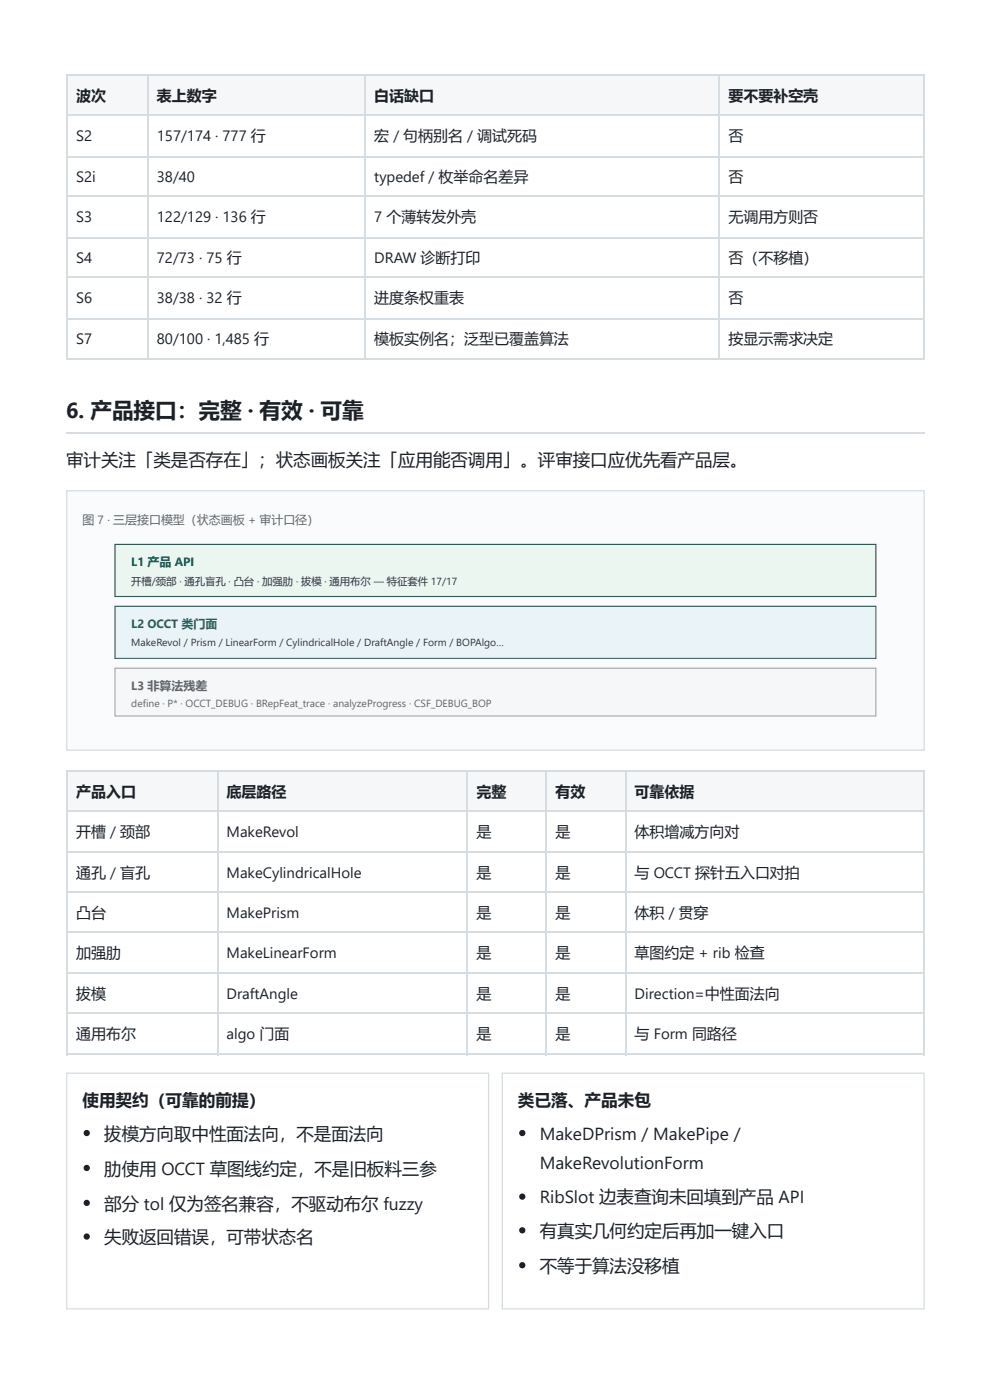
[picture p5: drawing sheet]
<svg xmlns="http://www.w3.org/2000/svg" width="210mm" height="297mm" viewBox="0 0 210 297" stroke-linecap="round" stroke-linejoin="round" font-family="sans-serif">
<defs><g id="words">
<text font-size="4.6" fill="#1c2128" x="14" y="88.6">6. 产品接口：完整 · 有效 · 可靠</text>
<g font-size="3.7" fill="#1c2128">
<text x="14" y="99">审计关注「类是否存在」；状态画板关注「应用能否调用」。评审接口应优先看产品层。</text>
<text x="22.1" y="241.8">拔模方向取中性面法向，不是面法向</text>
<text x="114.4" y="241.8">MakeDPrism / MakePipe /</text>
<text x="22.1" y="249.2">肋使用 OCCT 草图线约定，不是旧板料三参</text>
<text x="114.4" y="247.9">MakeRevolutionForm</text>
<text x="22.1" y="256.6">部分 tol 仅为签名兼容，不驱动布尔 fuzzy</text>
<text x="114.4" y="255.3">RibSlot 边表查询未回填到产品 API</text>
<text x="22.1" y="263.8">失败返回错误，可带状态名</text>
<text x="114.4" y="262.5">有真实几何约定后再加一键入口</text>
<text x="114.4" y="269.9">不等于算法没移植</text>
</g>
<g font-size="3.5" fill="#1c2128">
<text x="17.5" y="234.7">使用契约（可靠的前提）</text>
<text x="109.8" y="234.7">类已落、产品未包</text>
</g>
<g font-size="3.2" fill="#1c2128">
<text x="16.1" y="21.4">波次</text>
<text x="33.3" y="21.4">表上数字</text>
<text x="79.4" y="21.4">白话缺口</text>
<text x="154.4" y="21.4">要不要补空壳</text>
<text x="16.1" y="29.9">S2</text>
<text x="33.3" y="29.9">157/174 · 777 行</text>
<text x="79.4" y="29.9">宏 / 句柄别名 / 调试死码</text>
<text x="154.4" y="29.9">否</text>
<text x="16.1" y="38.6">S2i</text>
<text x="33.3" y="38.6">38/40</text>
<text x="79.4" y="38.6">typedef / 枚举命名差异</text>
<text x="154.4" y="38.6">否</text>
<text x="16.1" y="47.1">S3</text>
<text x="33.3" y="47.1">122/129 · 136 行</text>
<text x="79.4" y="47.1">7 个薄转发外壳</text>
<text x="154.4" y="47.1">无调用方则否</text>
<text x="16.1" y="55.8">S4</text>
<text x="33.3" y="55.8">72/73 · 75 行</text>
<text x="79.4" y="55.8">DRAW 诊断打印</text>
<text x="154.4" y="55.8">否（不移植）</text>
<text x="16.1" y="64.3">S6</text>
<text x="33.3" y="64.3">38/38 · 32 行</text>
<text x="79.4" y="64.3">进度条权重表</text>
<text x="154.4" y="64.3">否</text>
<text x="16.1" y="73">S7</text>
<text x="33.3" y="73">80/100 · 1,485 行</text>
<text x="79.4" y="73">模板实例名；泛型已覆盖算法</text>
<text x="154.4" y="73">按显示需求决定</text>
<text x="16.1" y="169.1">产品入口</text>
<text x="48" y="169.1">底层路径</text>
<text x="101" y="169.1">完整</text>
<text x="117.8" y="169.1">有效</text>
<text x="134.5" y="169.1">可靠依据</text>
<text x="16.1" y="177.5">开槽 / 颈部</text>
<text x="48" y="177.5">MakeRevol</text>
<text x="101" y="177.5">是</text>
<text x="117.8" y="177.5">是</text>
<text x="134.5" y="177.5">体积增减方向对</text>
<text x="16.1" y="186.3">通孔 / 盲孔</text>
<text x="48" y="186.3">MakeCylindricalHole</text>
<text x="101" y="186.3">是</text>
<text x="117.8" y="186.3">是</text>
<text x="134.5" y="186.3">与 OCCT 探针五入口对拍</text>
<text x="16.1" y="194.7">凸台</text>
<text x="48" y="194.7">MakePrism</text>
<text x="101" y="194.7">是</text>
<text x="117.8" y="194.7">是</text>
<text x="134.5" y="194.7">体积 / 贯穿</text>
<text x="16.1" y="203.2">加强肋</text>
<text x="48" y="203.2">MakeLinearForm</text>
<text x="101" y="203.2">是</text>
<text x="117.8" y="203.2">是</text>
<text x="134.5" y="203.2">草图约定 + rib 检查</text>
<text x="16.1" y="211.9">拔模</text>
<text x="48" y="211.9">DraftAngle</text>
<text x="101" y="211.9">是</text>
<text x="117.8" y="211.9">是</text>
<text x="134.5" y="211.9">Direction=中性面法向</text>
<text x="16.1" y="220.4">通用布尔</text>
<text x="48" y="220.4">algo 门面</text>
<text x="101" y="220.4">是</text>
<text x="117.8" y="220.4">是</text>
<text x="134.5" y="220.4">与 Form 同路径</text>
</g>
<g font-size="2.5" fill="#5a6570">
<text x="17.5" y="111.1">图 7 · 三层接口模型（状态画板 + 审计口径）</text>
<text x="27.8" y="146.4">L3 非算法残差</text>
</g>
<text font-size="2.5" fill="#0f6b3c" x="27.8" y="120.1">L1 产品 API</text>
<text font-size="2.5" fill="#1a567a" x="27.8" y="133.2">L2 OCCT 类门面</text>
<g font-size="2.2" fill="#2a3540">
<text x="27.8" y="124">开槽/颈部 · 通孔盲孔 · 凸台 · 加强肋 · 拔模 · 通用布尔 — 特征套件 17/17</text>
<text x="27.8" y="137.1">MakeRevol / Prism / LinearForm / CylindricalHole / DraftAngle / Form / BOPAlgo…</text>
</g>
<text font-size="2.2" fill="#5a6570" x="27.8" y="150.1">define · P* · OCCT_DEBUG · BRepFeat_trace · analyzeProgress · CSF_DEBUG_BOP</text>
</g></defs>
<g fill="#f6f7f9">
<path d="M14.3 16.1h16.9v8.5h-16.9z"/>
<path d="M31.2 16.1h46.1v8.5h-46.1z"/>
<path d="M77.3 16.1h75.1v8.5h-75.1z"/>
<path d="M152.4 16.1h43.7v8.5h-43.7z"/>
</g>
<g fill="none" stroke="#d5dde2" stroke-width=".26">
<path d="M14 16h182.1M14.2 15.9v60.3M31.4 15.9v60.3M77.4 15.9v60.3M152.5 15.9v60.3M195.9 15.9v60.3M14 24.5h182.1M14 33.2h182.1M14 41.7h182.1M14 50.4h182.1M14 58.9h182.1M14 67.6h182.1"/>
<path d="M14 76.1h182.1M14 91.9h182.1"/>
</g>
<path d="M14 104h182.1v55.3h-182.1z" fill="#fafbfc"/>
<path d="M14.2 104.1h181.7v55h-181.7z" fill="none" stroke="#d5dde2" stroke-width=".26"/>
<g fill="#f6f7f9">
<path d="M14.3 163.5h31.7v8.7h-31.7z"/>
<path d="M46 163.5h53v8.7h-53z"/>
<path d="M99 163.5h16.9v8.7h-16.9z"/>
<path d="M115.9 163.5h16.7v8.7h-16.7z"/>
<path d="M132.6 163.5h63.5v8.7h-63.5z"/>
</g>
<g fill="none" stroke="#d5dde2" stroke-width=".26">
<path d="M14 163.6h182.1M14 172.1h182.1M14.2 163.5v60.3M46.2 163.5v60.3M99.1 163.5v60.3M115.8 163.5v60.3M132.7 163.5v60.3M195.9 163.5v60.3M14 180.8h182.1M14 189.3h182.1M14 197.8h182.1M14 206.5h182.1"/>
<path d="M14 215h182.1M14 223.7h182.1"/>
</g>
<path d="M24.4 115.5h161.3v11h-161.3z" fill="#eaf6ef"/>
<path d="M24.4 115.5h161.3v11h-161.3z" fill="none" stroke="#0f6b3c" stroke-width=".23"/>
<path d="M24.4 128.6h161.3v11.1h-161.3z" fill="#eaf3f8"/>
<path d="M24.4 128.6h161.3v11.1h-161.3z" fill="none" stroke="#1a567a" stroke-width=".23"/>
<path d="M24.4 141.8h161.3v10.1h-161.3z" fill="#f6f7f9"/>
<path d="M24.4 141.8h161.3v10.1h-161.3z" fill="none" stroke="#9aa3ad" stroke-width=".23"/>
<path d="M14.2 227.7h89.4v50h-89.4z" fill="none" stroke="#d5dde2" stroke-width=".26"/>
<g fill="#1c2128">
<circle cx="18.4" cy="240.4" r=".66"/>
<circle cx="18.4" cy="247.8" r=".66"/>
<circle cx="18.4" cy="255.2" r=".66"/>
<circle cx="18.4" cy="262.3" r=".66"/>
</g>
<path d="M106.5 227.7h89.4v50h-89.4z" fill="none" stroke="#d5dde2" stroke-width=".26"/>
<g fill="#1c2128">
<circle cx="110.7" cy="240.4" r=".66"/>
<circle cx="110.7" cy="253.9" r=".66"/>
<circle cx="110.7" cy="261" r=".66"/>
<circle cx="110.7" cy="268.4" r=".66"/>
</g>
<use href="#words"/>
</svg>
